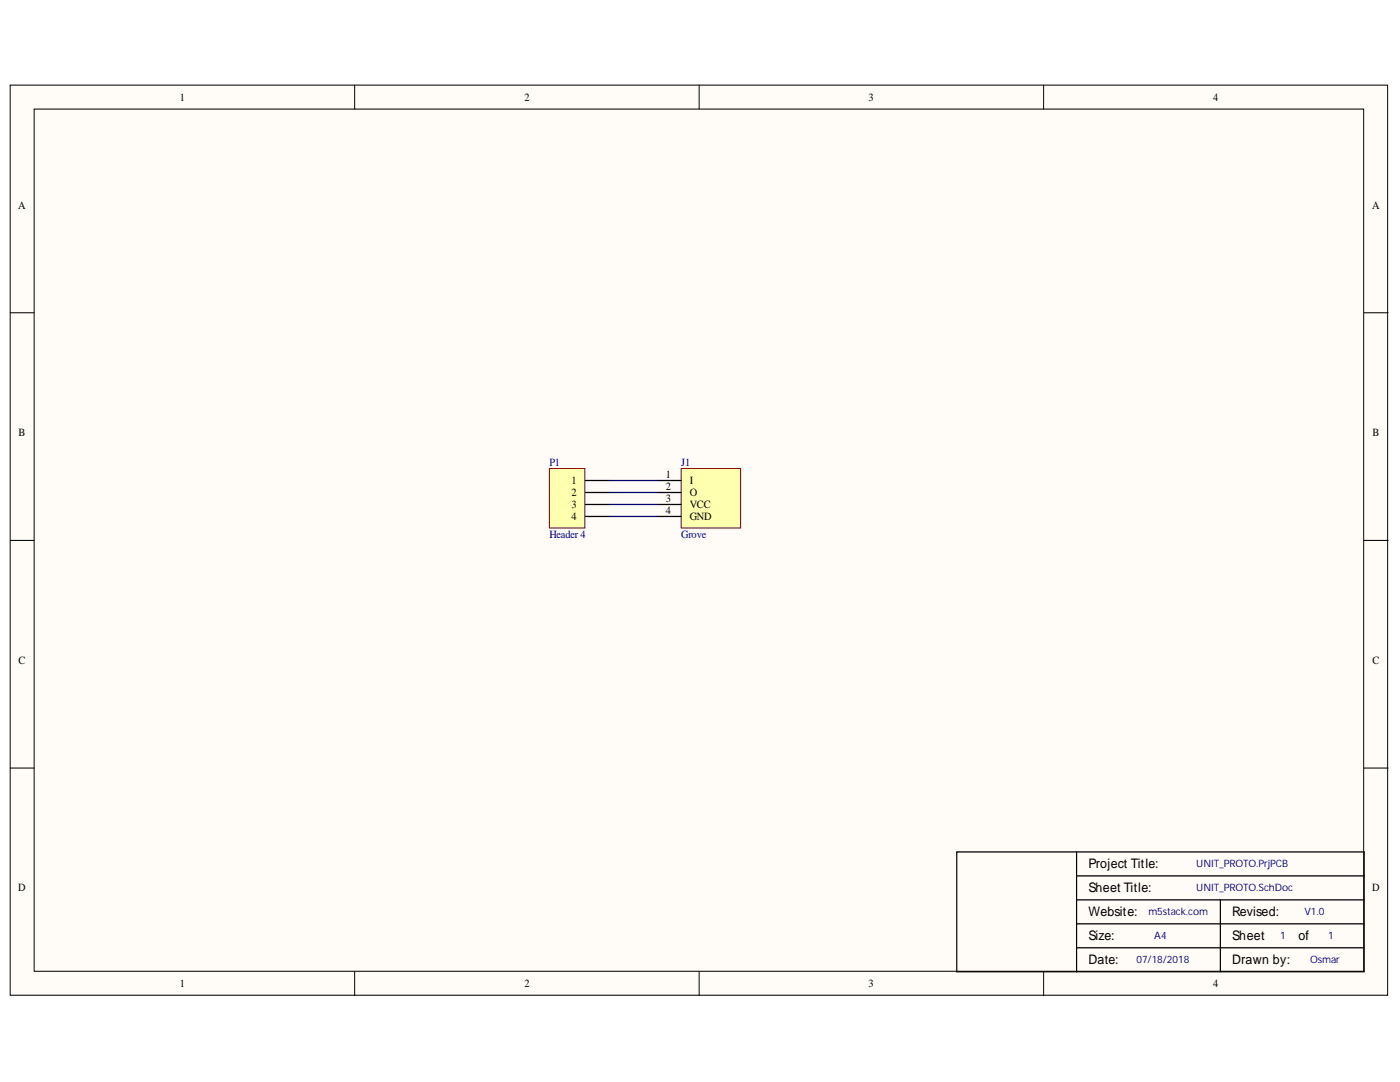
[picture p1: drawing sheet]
<svg xmlns="http://www.w3.org/2000/svg" width="279mm" height="216mm" viewBox="0 0 279 216" stroke-linecap="round" stroke-linejoin="round" font-family="sans-serif">
<defs><g id="words">
<g font-size="2.6">
<text x="217.3" y="173.2">Project Title:</text>
<text x="217.3" y="178">Sheet Title:</text>
<text x="217.3" y="182.9">Website:</text>
<text x="245.9" y="182.9">Revised:</text>
<text x="217.3" y="187.6">Size:</text>
<text x="245.9" y="187.6">Sheet</text>
<text x="259.1" y="187.6">of</text>
<text x="217.3" y="192.4">Date:</text>
<text x="245.9" y="192.4">Drawn by:</text>
</g>
<g font-size="2.2">
<text x="35.9" y="20.1">1</text>
<text x="104.7" y="20.1">2</text>
<text x="173.3" y="20.1">3</text>
<text x="242.1" y="20.1">4</text>
<text x="3.6" y="41.6">A</text>
<text x="273.9" y="41.6">A</text>
<text x="3.7" y="87">B</text>
<text x="273.9" y="87">B</text>
<text x="132.9" y="95.4">1</text>
<text x="114" y="96.6">1</text>
<text x="114" y="99">2</text>
<text x="114" y="101.4">3</text>
<text x="132.9" y="100.2">3</text>
<text x="132.9" y="97.8">2</text>
<text x="137.6" y="101.4">VCC</text>
<text x="137.6" y="99">O</text>
<text x="137.6" y="96.6">I</text>
<text x="114" y="103.8">4</text>
<text x="132.9" y="102.6">4</text>
<text x="137.6" y="103.8">GND</text>
<text x="3.7" y="132.5">C</text>
<text x="273.9" y="132.5">C</text>
<text x="3.6" y="177.9">D</text>
<text x="273.9" y="177.9">D</text>
<text x="35.9" y="197">1</text>
<text x="104.7" y="197">2</text>
<text x="173.3" y="197">3</text>
<text x="242.1" y="197">4</text>
</g>
<g font-size="2.2" fill="#000080">
<text x="109.6" y="93">P1</text>
<text x="136" y="93">J1</text>
<text x="109.6" y="107.3">Header 4</text>
<text x="136" y="107.3">Grove</text>
</g>
<g font-size="2" fill="#000080">
<text x="238.7" y="173.1">UNIT_PROTO.PrjPCB</text>
<text x="238.7" y="177.9">UNIT_PROTO.SchDoc</text>
<text x="229.2" y="182.6">m5stack.com</text>
<text x="260.3" y="182.6">V1.0</text>
<text x="230.4" y="187.4">A4</text>
<text x="255.5" y="187.4">1</text>
<text x="265.1" y="187.4">1</text>
<text x="226.8" y="192.2">07/18/2018</text>
<text x="261.5" y="192.2">Osmar</text>
</g>
</g></defs>
<g fill="#fffcf8" stroke="#000" stroke-width=".2">
<path d="M2 17h274.9v181.6h-274.9z"/>
<path d="M6.8 21.8h265.4v172h-265.4z"/>
</g>
<path d="M70.8 17v4.8M139.5 17v4.8M208.3 17v4.8M2 62.4h4.8M272.2 62.4h4.8M2 107.8h4.8M272.2 107.8h4.8M2 153.3h4.8M272.2 153.3h4.8M70.8 193.9v4.8M139.5 193.9v4.8M208.3 193.9v4.8" fill="none" stroke="#000" stroke-width=".2"/>
<path d="M214.9 170h-24v23.9h24M214.9 170h57.3v23.9h-57.3M214.9 179.6h57.3M214.9 174.8h57.3M214.9 170v23.9M243.6 179.6v14.3M214.9 189.1h57.3M214.9 184.3h57.3" fill="none" stroke="#000" stroke-width=".25"/>
<path d="M135.9 93.5h11.9v11.8h-11.9z" fill="#ffffb0" stroke="#800000" stroke-width=".2"/>
<path d="M131.2 98.3h4.7M131.2 95.9h4.7M131.2 100.7h4.7M131.2 103.1h4.7" fill="none" stroke="#000" stroke-width=".25"/>
<path d="M109.6 93.5h7.1v11.8h-7.1z" fill="#ffffb0" stroke="#800000" stroke-width=".2"/>
<path d="M116.8 95.9h4.8M116.8 98.3h4.8M116.8 100.7h4.8M116.8 103.1h4.8" fill="none" stroke="#000" stroke-width=".25"/>
<path d="M121.6 98.3h9.6M121.6 95.9h9.6M121.6 100.7h9.6M121.6 103.1h9.6" fill="none" stroke="#000080" stroke-width=".25"/>
<use href="#words"/>
</svg>
